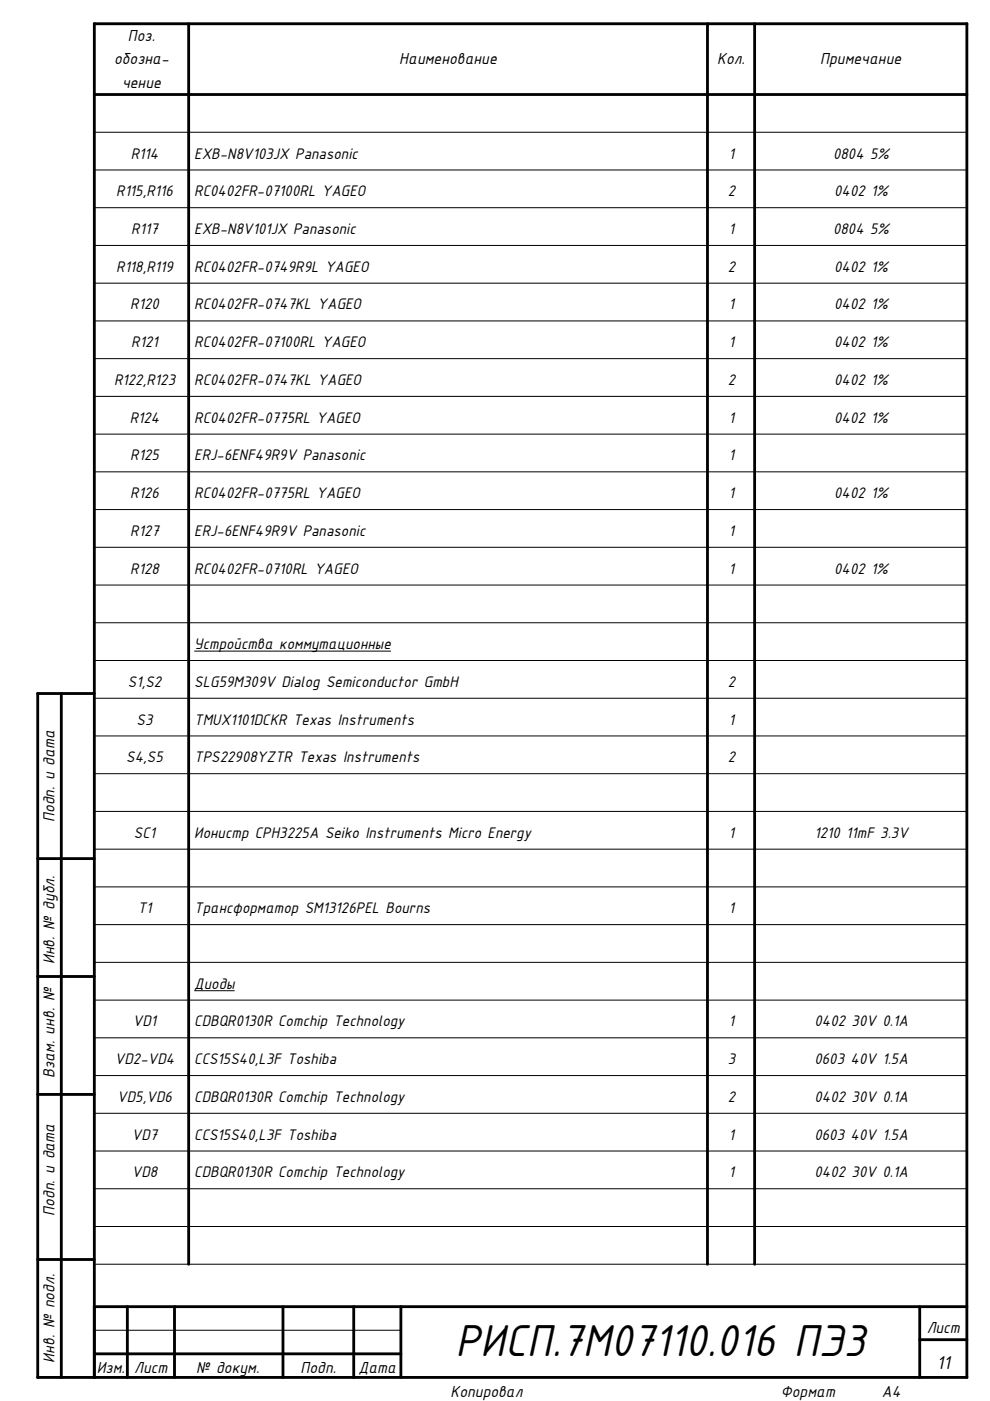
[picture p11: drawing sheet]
<svg xmlns="http://www.w3.org/2000/svg" width="210mm" height="297mm" viewBox="0 0 210 297" stroke-linecap="round" stroke-linejoin="round" font-family="sans-serif">
<defs><g id="words">
<text font-size="10.4" x="96.6" y="287.6">РИСП.7М07110.016 ПЭ3</text>
<text font-size="4.3" x="198.7" y="290.2">11</text>
<g font-size="3.7">
<text x="27.1" y="8.6">Поз.</text>
<text x="24.2" y="13.6">обозна-</text>
<text x="84.7" y="13.6">Наименование</text>
<text x="152.1" y="13.6">Кол.</text>
<text x="173.9" y="13.6">Примечание</text>
<text x="25.9" y="18.6">чение</text>
<text x="11.6" y="174.3" transform="rotate(-90 11.6 174.3)">Подп. и дата</text>
<text x="11.6" y="204.4" transform="rotate(-90 11.6 204.4)">Инв. № дубл.</text>
<text x="11.6" y="228.6" transform="rotate(-90 11.6 228.6)">Взам. инв. №</text>
<text x="11.6" y="257.8" transform="rotate(-90 11.6 257.8)">Подп. и дата</text>
<text x="196.5" y="282.5">Лист</text>
<text x="11.6" y="288.9" transform="rotate(-90 11.6 288.9)">Инв. № подл.</text>
<text x="20.5" y="291">Изм.</text>
<text x="28.5" y="291">Лист</text>
<text x="41.6" y="291">№ докум.</text>
<text x="63.7" y="291">Подп.</text>
<text x="76" y="291">Дата</text>
<text x="95.5" y="296.3">Копировал</text>
<text x="165.5" y="296.3">Формат</text>
<text x="187" y="296.3">А4</text>
</g>
<g font-size="3.6">
<text x="27.7" y="33.6">R114</text>
<text x="41.2" y="33.6">EXB-N8V103JX Panasonic</text>
<text x="154.5" y="33.6">1</text>
<text x="176.6" y="33.6">0804 5%</text>
<text x="24.6" y="41.6">R115,R116</text>
<text x="41.2" y="41.6">RC0402FR-07100RL YAGEO</text>
<text x="154.3" y="41.6">2</text>
<text x="176.8" y="41.6">0402 1%</text>
<text x="27.8" y="49.6">R117</text>
<text x="41.2" y="49.6">EXB-N8V101JX Panasonic</text>
<text x="154.5" y="49.6">1</text>
<text x="176.6" y="49.6">0804 5%</text>
<text x="24.6" y="57.6">R118,R119</text>
<text x="41.2" y="57.6">RC0402FR-0749R9L YAGEO</text>
<text x="154.3" y="57.6">2</text>
<text x="176.8" y="57.6">0402 1%</text>
<text x="27.6" y="65.6">R120</text>
<text x="41.2" y="65.6">RC0402FR-0747KL YAGEO</text>
<text x="154.5" y="65.6">1</text>
<text x="176.8" y="65.6">0402 1%</text>
<text x="27.8" y="73.6">R121</text>
<text x="41.2" y="73.6">RC0402FR-07100RL YAGEO</text>
<text x="154.5" y="73.6">1</text>
<text x="176.8" y="73.6">0402 1%</text>
<text x="24.2" y="81.6">R122,R123</text>
<text x="41.2" y="81.6">RC0402FR-0747KL YAGEO</text>
<text x="154.3" y="81.6">2</text>
<text x="176.8" y="81.6">0402 1%</text>
<text x="27.5" y="89.6">R124</text>
<text x="41.2" y="89.6">RC0402FR-0775RL YAGEO</text>
<text x="154.5" y="89.6">1</text>
<text x="176.8" y="89.6">0402 1%</text>
<text x="27.6" y="97.6">R125</text>
<text x="41.2" y="97.6">ERJ-6ENF49R9V Panasonic</text>
<text x="154.5" y="97.6">1</text>
<text x="27.6" y="105.6">R126</text>
<text x="41.2" y="105.6">RC0402FR-0775RL YAGEO</text>
<text x="154.5" y="105.6">1</text>
<text x="176.8" y="105.6">0402 1%</text>
<text x="27.6" y="113.6">R127</text>
<text x="41.2" y="113.6">ERJ-6ENF49R9V Panasonic</text>
<text x="154.5" y="113.6">1</text>
<text x="27.6" y="121.6">R128</text>
<text x="41.2" y="121.6">RC0402FR-0710RL YAGEO</text>
<text x="154.5" y="121.6">1</text>
<text x="176.8" y="121.6">0402 1%</text>
<text x="41.2" y="137.6">Устройства коммутационные</text>
<text x="27.1" y="145.6">S1,S2</text>
<text x="41.2" y="145.6">SLG59M309V Dialog Semiconductor GmbH</text>
<text x="154.3" y="145.6">2</text>
<text x="29" y="153.6">S3</text>
<text x="41.2" y="153.6">TMUX1101DCKR Texas Instruments</text>
<text x="154.5" y="153.6">1</text>
<text x="26.8" y="161.6">S4,S5</text>
<text x="41.2" y="161.6">TPS22908YZTR Texas Instruments</text>
<text x="154.3" y="161.6">2</text>
<text x="28.4" y="177.6">SC1</text>
<text x="41.2" y="177.6">Ионистр CPH3225A Seiko Instruments Micro Energy</text>
<text x="154.5" y="177.6">1</text>
<text x="172.7" y="177.6">1210 11mF 3.3V</text>
<text x="29.2" y="193.6">T1</text>
<text x="41.2" y="193.6">Трансформатор SM13126PEL Bourns</text>
<text x="154.5" y="193.6">1</text>
<text x="41.2" y="209.6">Диоды</text>
<text x="28.2" y="217.6">VD1</text>
<text x="41.2" y="217.6">CDBQR0130R Comchip Technology</text>
<text x="154.5" y="217.6">1</text>
<text x="172.7" y="217.6">0402 30V 0.1A</text>
<text x="24.3" y="225.6">VD2-VD4</text>
<text x="41.2" y="225.6">CCS15S40,L3F Toshiba</text>
<text x="154.3" y="225.6">3</text>
<text x="172.7" y="225.6">0603 40V 1.5A</text>
<text x="24.9" y="233.6">VD5,VD6</text>
<text x="41.2" y="233.6">CDBQR0130R Comchip Technology</text>
<text x="154.3" y="233.6">2</text>
<text x="172.7" y="233.6">0402 30V 0.1A</text>
<text x="28" y="241.6">VD7</text>
<text x="41.2" y="241.6">CCS15S40,L3F Toshiba</text>
<text x="154.5" y="241.6">1</text>
<text x="172.7" y="241.6">0603 40V 1.5A</text>
<text x="28" y="249.6">VD8</text>
<text x="41.2" y="249.6">CDBQR0130R Comchip Technology</text>
<text x="154.5" y="249.6">1</text>
<text x="172.7" y="249.6">0402 30V 0.1A</text>
</g>
</g></defs>
<g fill="none" stroke="#000" stroke-width=".6">
<path d="M40 5v263M150 5v263M160 5v263M20 20h185M13 147v145M20 147h-12v145h197v-287h-185v287M8 182h12M8 207h12M8 232h12M8 267h12M20 277h185M27 277v15"/>
<path d="M37 277v15M60 277v15M75 277v15M85 277v15M195 277v15M20 287h65M195 284h10"/>
</g>
<g fill="none" stroke="#000" stroke-width=".3">
<circle cx="20" cy="5" r=".15"/>
<circle cx="40" cy="5" r=".15"/>
<circle cx="150" cy="5" r=".15"/>
<circle cx="160" cy="5" r=".15"/>
<circle cx="205" cy="5" r=".15"/>
<circle cx="20" cy="20" r=".15"/>
<circle cx="40" cy="20" r=".15"/>
<circle cx="150" cy="20" r=".15"/>
<circle cx="160" cy="20" r=".15"/>
<circle cx="205" cy="20" r=".15"/>
<circle cx="8" cy="147" r=".15"/>
<circle cx="13" cy="147" r=".15"/>
<circle cx="20" cy="147" r=".15"/>
<circle cx="8" cy="182" r=".15"/>
<circle cx="20" cy="182" r=".15"/>
<circle cx="8" cy="207" r=".15"/>
<circle cx="20" cy="207" r=".15"/>
<circle cx="8" cy="232" r=".15"/>
<circle cx="20" cy="232" r=".15"/>
<circle cx="8" cy="267" r=".15"/>
<circle cx="20" cy="277" r=".15"/>
<circle cx="20" cy="267" r=".15"/>
<circle cx="27" cy="277" r=".15"/>
<circle cx="37" cy="277" r=".15"/>
<circle cx="40" cy="268" r=".15"/>
<circle cx="60" cy="277" r=".15"/>
<circle cx="75" cy="277" r=".15"/>
<circle cx="85" cy="277" r=".15"/>
<circle cx="150" cy="268" r=".15"/>
<circle cx="160" cy="268" r=".15"/>
<circle cx="195" cy="277" r=".15"/>
<circle cx="205" cy="277" r=".15"/>
<circle cx="8" cy="292" r=".15"/>
<circle cx="13" cy="292" r=".15"/>
<circle cx="20" cy="292" r=".15"/>
<circle cx="20" cy="287" r=".15"/>
<circle cx="27" cy="292" r=".15"/>
<circle cx="27" cy="287" r=".15"/>
<circle cx="37" cy="292" r=".15"/>
<circle cx="37" cy="287" r=".15"/>
<circle cx="60" cy="292" r=".15"/>
<circle cx="60" cy="287" r=".15"/>
<circle cx="75" cy="292" r=".15"/>
<circle cx="75" cy="287" r=".15"/>
<circle cx="85" cy="292" r=".15"/>
<circle cx="85" cy="287" r=".15"/>
<circle cx="195" cy="292" r=".15"/>
<circle cx="195" cy="284" r=".15"/>
<circle cx="205" cy="292" r=".15"/>
<circle cx="205" cy="284" r=".15"/>
</g>
<g fill="none" stroke="#000" stroke-width=".21">
<path d="M20 28h185M20 36h185M20 44h.1M20 44h185M20 52h185M205 44h.1M20 60h185M20 68h185M20 76h185M20 84h185M20 92h185M20 100h.1"/>
<path d="M20 100h185M20 108h185M20 116h185M205 100h.1M20 124h185M20 132h185M41.2 138.1h41.7M20 156h.1M20 140h185M20 148h185M20 156h185M205 156h.1"/>
<path d="M20 164h185M20 172h185M20 180h185M20 188h185M20 196h185M20 212h.1M20 204h185M20 212h185M41.2 210.1h8.6M205 212h.1M20 220h185M20 228h185"/>
<path d="M20 236h185M20 244h185M20 252h185M20 268h.1M20 260h185M20 268h185M205 268h.1M20 282h65M85 282h.1"/>
<circle cx="20" cy="28" r=".05"/>
<circle cx="20" cy="36" r=".05"/>
<circle cx="205" cy="28" r=".05"/>
<circle cx="205" cy="36" r=".05"/>
<circle cx="20" cy="52" r=".05"/>
<circle cx="205" cy="52" r=".05"/>
<circle cx="20" cy="60" r=".05"/>
<circle cx="20" cy="68" r=".04"/>
<circle cx="20" cy="76" r=".04"/>
<circle cx="205" cy="60" r=".05"/>
<circle cx="205" cy="68" r=".05"/>
<circle cx="205" cy="76" r=".04"/>
<circle cx="20" cy="92" r=".05"/>
<circle cx="20" cy="84" r=".05"/>
<circle cx="205" cy="92" r=".05"/>
<circle cx="205" cy="84" r=".05"/>
<circle cx="20" cy="116" r=".05"/>
<circle cx="20" cy="108" r=".05"/>
<circle cx="205" cy="108" r=".05"/>
<circle cx="205" cy="116" r=".05"/>
<circle cx="20" cy="124" r=".04"/>
<circle cx="20" cy="132" r=".04"/>
<circle cx="205" cy="124" r=".05"/>
<circle cx="205" cy="132" r=".04"/>
<circle cx="20" cy="140" r=".05"/>
<circle cx="20" cy="148" r=".05"/>
<circle cx="205" cy="140" r=".05"/>
<circle cx="205" cy="148" r=".05"/>
<circle cx="20" cy="164" r=".05"/>
<circle cx="20" cy="172" r=".05"/>
<circle cx="205" cy="164" r=".05"/>
<circle cx="205" cy="172" r=".05"/>
<circle cx="20" cy="196" r=".05"/>
<circle cx="20" cy="180" r=".04"/>
<circle cx="20" cy="188" r=".04"/>
<circle cx="205" cy="196" r=".05"/>
<circle cx="205" cy="180" r=".05"/>
<circle cx="205" cy="188" r=".04"/>
<circle cx="20" cy="204" r=".05"/>
<circle cx="205" cy="204" r=".05"/>
<circle cx="20" cy="228" r=".05"/>
<circle cx="20" cy="220" r=".05"/>
<circle cx="20" cy="236" r=".04"/>
<circle cx="205" cy="228" r=".05"/>
<circle cx="205" cy="220" r=".05"/>
<circle cx="205" cy="236" r=".05"/>
<circle cx="20" cy="252" r=".05"/>
<circle cx="20" cy="244" r=".04"/>
<circle cx="205" cy="252" r=".05"/>
<circle cx="205" cy="244" r=".04"/>
<circle cx="20" cy="260" r=".05"/>
<circle cx="205" cy="260" r=".05"/>
<circle cx="20" cy="282" r=".05"/>
</g>
<use href="#words"/>
</svg>
